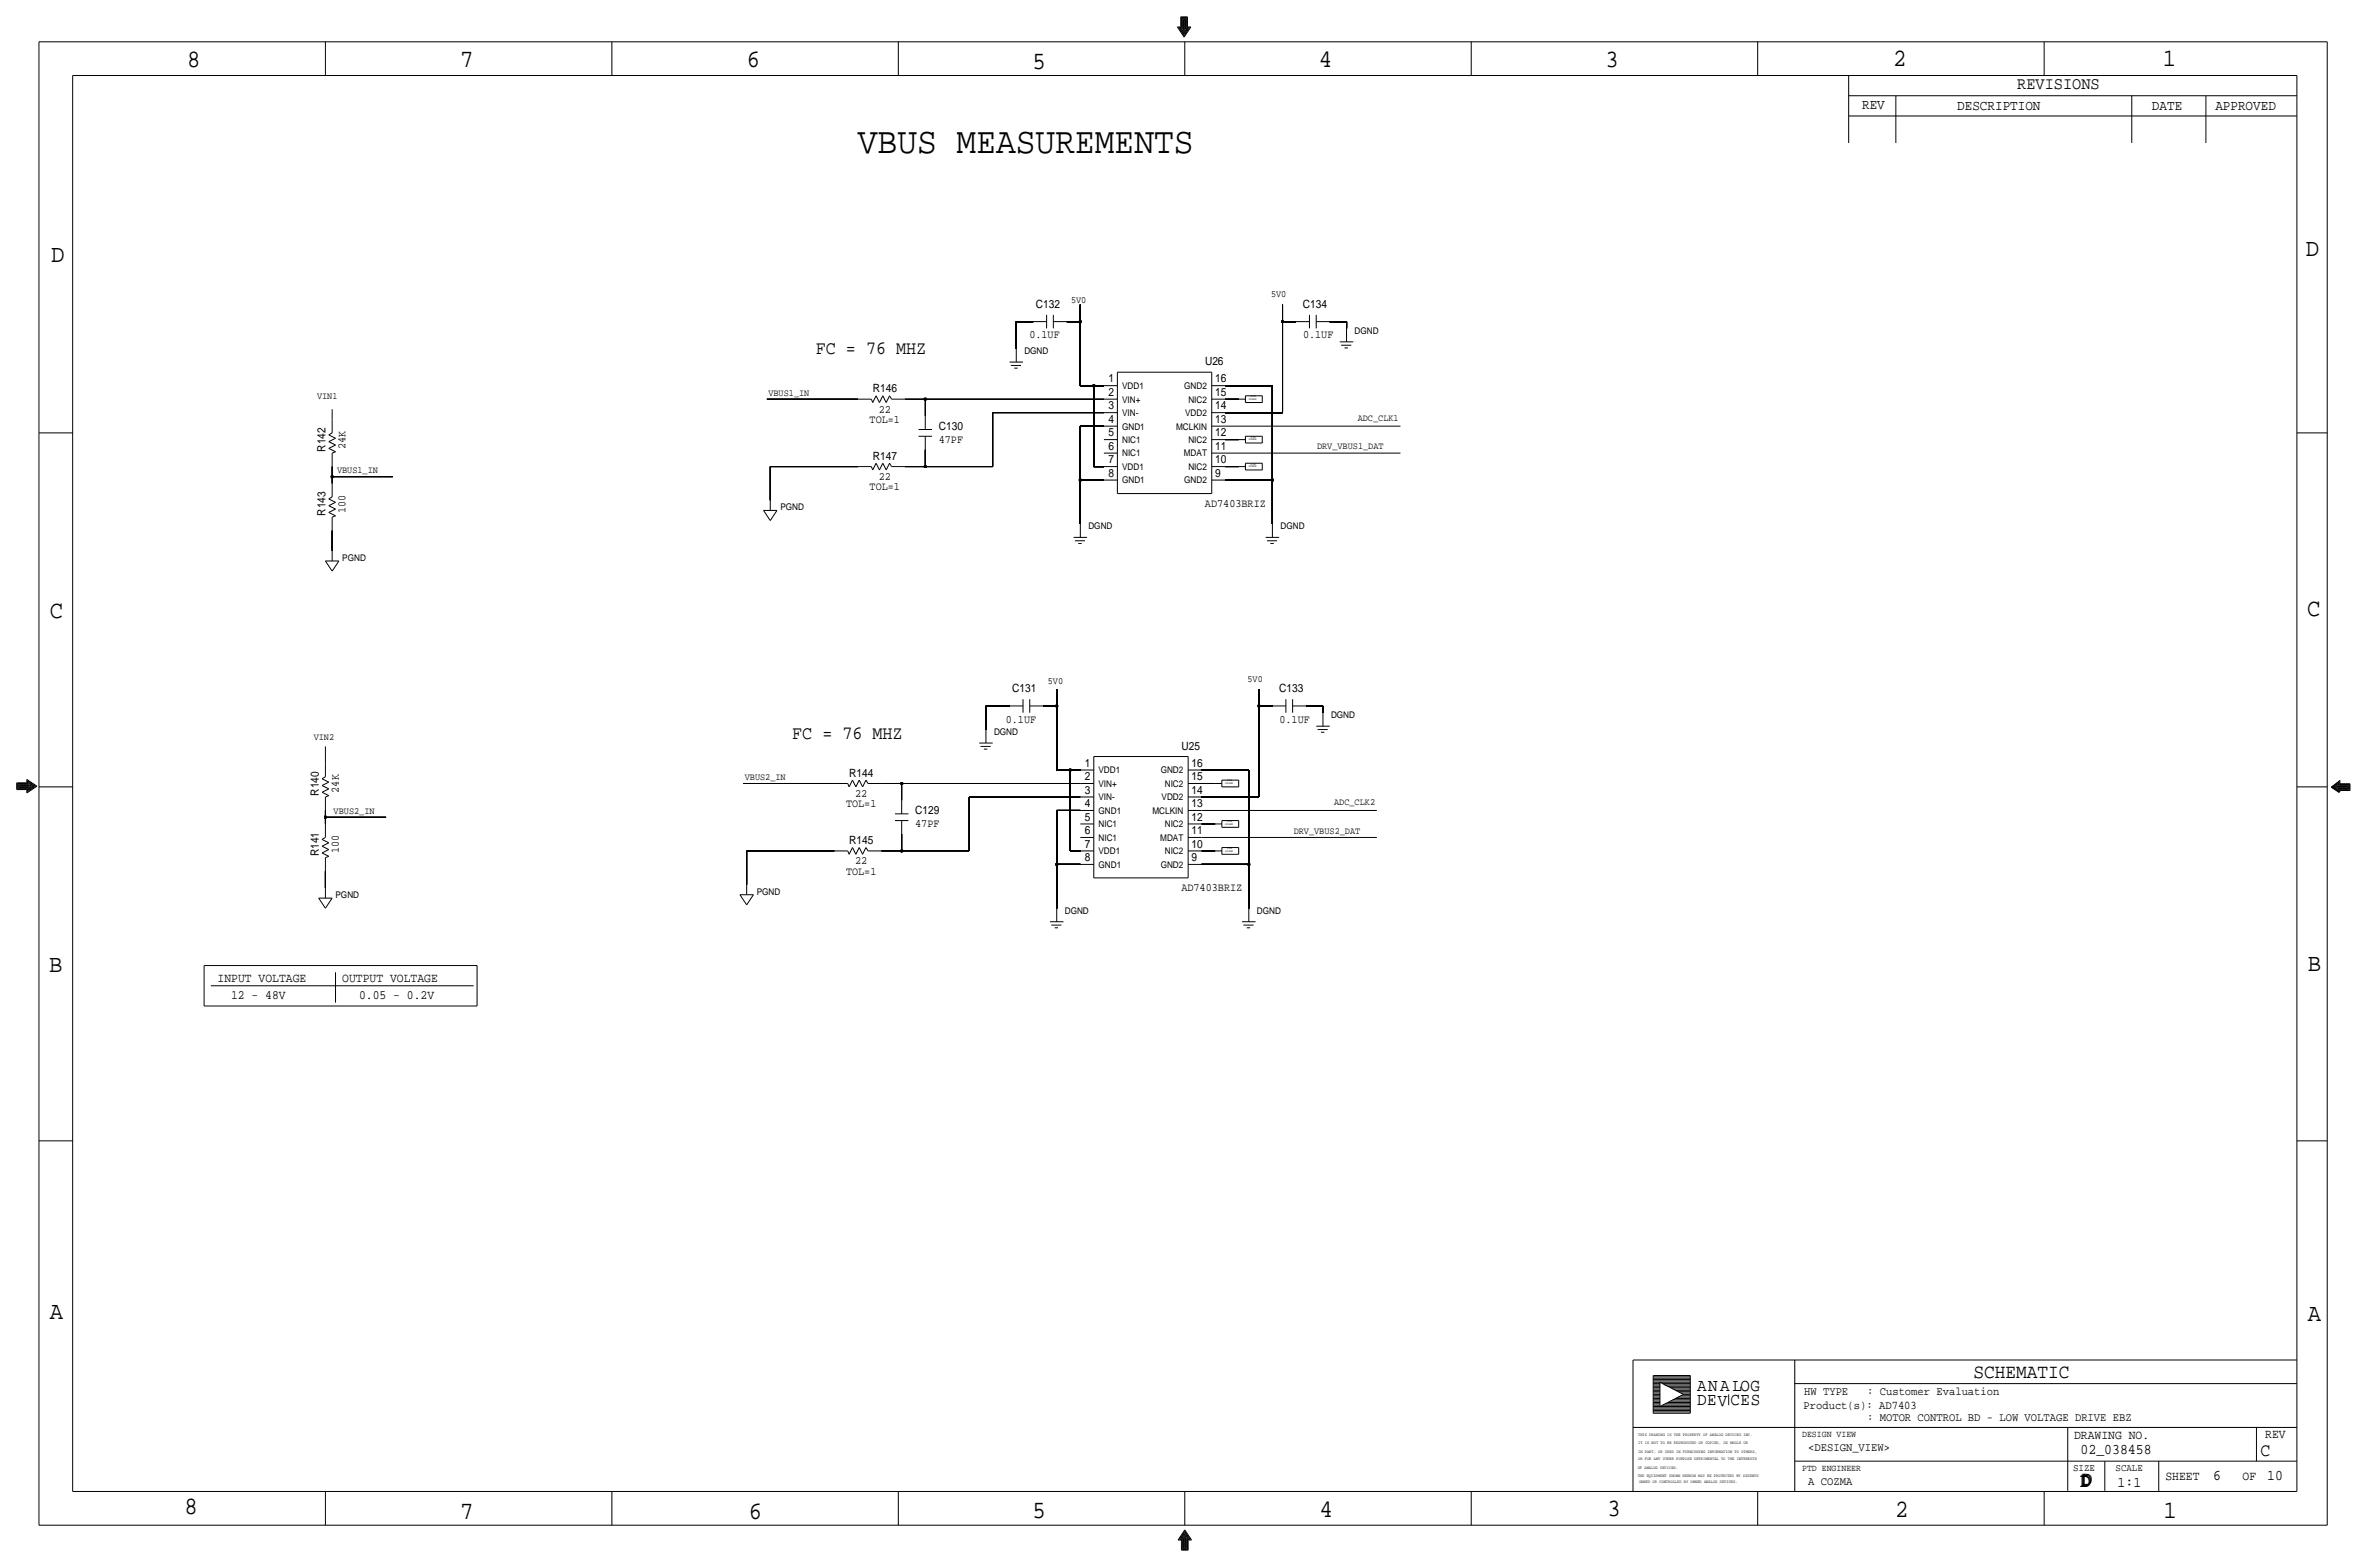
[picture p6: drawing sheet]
<svg xmlns="http://www.w3.org/2000/svg" width="892mm" height="590mm" viewBox="0 0 892 590" stroke-linecap="round" stroke-linejoin="round" font-family="sans-serif">
<defs><g id="words">
<text font-size="13.9" x="323.3" y="57.7">VBUS MEASUREMENTS</text>
<g font-size="9.4">
<text x="70.6" y="25.4">8</text>
<text x="173.4" y="25.4">7</text>
<text x="281.4" y="25.1">6</text>
<text x="389.1" y="26.2">5</text>
<text x="497" y="25.4">4</text>
<text x="605" y="25.1">3</text>
<text x="713.4" y="24.9">2</text>
<text x="815" y="24.9">1</text>
<text x="19.3" y="98.8">D</text>
<text x="868.9" y="96.5">D</text>
<text x="18.8" y="232.7">C</text>
<text x="869.4" y="232.2">C</text>
<text x="869.6" y="365.8">B</text>
<text x="18.5" y="366">B</text>
<text x="18.8" y="496.8">A</text>
<text x="869.6" y="497.6">A</text>
<text x="69.6" y="570.5">8</text>
<text x="173.4" y="572.3">7</text>
<text x="282.2" y="572.3">6</text>
<text x="389.1" y="571.8">5</text>
<text x="497.3" y="571.5">4</text>
<text x="605.7" y="571.2">3</text>
<text x="714.2" y="571.5">2</text>
<text x="815.3" y="572">1</text>
</g>
<g font-size="7.5">
<text x="743.7" y="518.9">SCHEMATIC</text>
<text x="783.8" y="560.3">DD</text>
<text x="784.3" y="559.8">D</text>
</g>
<g font-size="7.1">
<text x="307.4" y="133.5">FC = 76 MHZ</text>
<text x="298.6" y="278.2">FC = 76 MHZ</text>
</g>
<text font-size="7" x="851.9" y="548.4">C</text>
<g font-size="6.7">
<text x="639.5" y="524.2">ANALOG</text>
<text x="639.5" y="529.3">DEV</text>
<text x="652.1" y="529.3">CES</text>
</g>
<text font-size="6.5" x="760.2" y="33.5">REVISIONS</text>
<g font-size="5.6">
<text x="784" y="547.9">02_038458</text>
<text x="834.1" y="557.5">6</text>
<text x="854.4" y="557.5">10</text>
<text x="798" y="560.1">1:1</text>
</g>
<g font-size="5.3">
<text x="701.8" y="41.1">REV</text>
<text x="737.6" y="41.4">DESCRIPTION</text>
<text x="811" y="41.4">DATE</text>
<text x="834.8" y="41.4">APPROVED</text>
</g>
<g font-size="4.8">
<text x="82" y="370.1">INPUT VOLTAGE</text>
<text x="129" y="370.1">OUTPUT VOLTAGE</text>
<text x="87.1" y="376.4">12 - 48V</text>
<text x="135.3" y="376.4">0.05 - 0.2V</text>
<text x="781.6" y="542.1">DRAWING NO.</text>
<text x="853.6" y="541.8">REV</text>
<text x="816" y="557.4">SHEET</text>
<text x="845.1" y="557.5">OF</text>
</g>
<g font-size="4.4">
<text x="679.9" y="525.5">HW TYPE</text>
<text x="703.6" y="525.5">: Customer Evaluation</text>
<text x="679.7" y="530.9">Product(s): AD7403</text>
<text x="703.6" y="535.2">: MOTOR CONTROL BD - LOW VOLTAGE DRIVE EBZ</text>
<text x="681.4" y="546.6">&lt;DESIGN_VIEW&gt;</text>
<text x="681.4" y="559.3">A COZMA</text>
</g>
<g font-size="4.3">
<text x="390.4" y="116.1">C132</text>
<text x="490.9" y="116.1">C134</text>
<text x="387.9" y="127.5">0.1UF</text>
<text x="491" y="127.5">0.1UF</text>
<text x="454.1" y="137.7">U26</text>
<text x="328.9" y="147.8">R146</text>
<text x="417.7" y="144">1</text>
<text x="417.7" y="149.1">2</text>
<text x="457.9" y="144">16</text>
<text x="457.9" y="149.1">15</text>
<text x="331.2" y="155.4">22</text>
<text x="417.7" y="154.2">3</text>
<text x="457.9" y="154.2">14</text>
<text x="327.7" y="159.2">TOL=1</text>
<text x="353.8" y="161.8">C130</text>
<text x="417.7" y="159.3">4</text>
<text x="457.9" y="159.3">13</text>
<text x="353.8" y="166.9">47PF</text>
<text x="417.7" y="164.3">5</text>
<text x="457.9" y="164.3">12</text>
<text x="122.6" y="170.2" transform="rotate(-90 122.6 170.2)">R142</text>
<text x="130.3" y="169" transform="rotate(-90 130.3 169)">24K</text>
<text x="328.9" y="173.2">R147</text>
<text x="417.7" y="169.4">6</text>
<text x="457.9" y="169.4">11</text>
<text x="417.7" y="179.6">8</text>
<text x="417.7" y="174.5">7</text>
<text x="457.9" y="179.6">9</text>
<text x="457.9" y="174.5">10</text>
<text x="327.7" y="184.6">TOL=1</text>
<text x="331.2" y="180.8">22</text>
<text x="454.1" y="191">AD7403BRIZ</text>
<text x="122.6" y="194.3" transform="rotate(-90 122.6 194.3)">R143</text>
<text x="130.3" y="193.2" transform="rotate(-90 130.3 193.2)">100</text>
<text x="381.5" y="260.9">C131</text>
<text x="482" y="260.9">C133</text>
<text x="379" y="272.3">0.1UF</text>
<text x="482.1" y="272.3">0.1UF</text>
<text x="445.2" y="282.4">U25</text>
<text x="320" y="292.6">R144</text>
<text x="408.8" y="288.8">1</text>
<text x="408.8" y="293.9">2</text>
<text x="449" y="288.8">16</text>
<text x="449" y="293.9">15</text>
<text x="120.1" y="299.7" transform="rotate(-90 120.1 299.7)">R140</text>
<text x="127.7" y="298.6" transform="rotate(-90 127.7 298.6)">24K</text>
<text x="408.8" y="299">3</text>
<text x="449" y="299">14</text>
<text x="318.8" y="304">TOL=1</text>
<text x="322.3" y="300.2">22</text>
<text x="408.8" y="304">4</text>
<text x="449" y="304">13</text>
<text x="344.9" y="311.7">47PF</text>
<text x="344.9" y="306.6">C129</text>
<text x="408.8" y="309.1">5</text>
<text x="449" y="309.1">12</text>
<text x="408.8" y="314.2">6</text>
<text x="449" y="314.2">11</text>
<text x="120.1" y="322.6" transform="rotate(-90 120.1 322.6)">R141</text>
<text x="127.7" y="321.4" transform="rotate(-90 127.7 321.4)">100</text>
<text x="320" y="318">R145</text>
<text x="408.8" y="319.3">7</text>
<text x="449" y="319.3">10</text>
<text x="318.8" y="329.4">TOL=1</text>
<text x="322.3" y="325.6">22</text>
<text x="408.8" y="324.4">8</text>
<text x="449" y="324.4">9</text>
<text x="445.2" y="335.8">AD7403BRIZ</text>
</g>
<g font-size="3.8">
<text x="781.3" y="554">SIZE</text>
<text x="797.3" y="554">SCALE</text>
</g>
<g font-size="3.6">
<text x="479" y="112">5V0</text>
<text x="403.6" y="114.2">5V0</text>
<text x="289.6" y="149.2">VBUS1_IN</text>
<text x="119.5" y="150.3">VIN1</text>
<text x="511.7" y="158.6">ADC_CLK1</text>
<text x="496.3" y="169.3">DRV_VBUS1_DAT</text>
<text x="127" y="178.4">VBUS1_IN</text>
<text x="394.9" y="257.6">5V0</text>
<text x="470.1" y="256.7">5V0</text>
<text x="118.2" y="278.6">VIN2</text>
<text x="280.7" y="293.9">VBUS2_IN</text>
<text x="502.8" y="303.4">ADC_CLK2</text>
<text x="125.7" y="306.6">VBUS2_IN</text>
<text x="487.5" y="314.1">DRV_VBUS2_DAT</text>
</g>
<g font-size="3.5">
<text x="510.5" y="125.7">DGND</text>
<text x="386" y="133.3">DGND</text>
<text x="422.9" y="146.6">VDD1</text>
<text x="446.3" y="146.6">GND2</text>
<text x="422.9" y="151.6">VIN+</text>
<text x="447.8" y="151.6">NIC2</text>
<text x="422.9" y="161.8">GND1</text>
<text x="422.9" y="156.7">VIN-</text>
<text x="443.2" y="161.8">MCLKIN</text>
<text x="446.6" y="156.7">VDD2</text>
<text x="422.9" y="166.9">NIC1</text>
<text x="447.8" y="166.9">NIC2</text>
<text x="422.9" y="172">NIC1</text>
<text x="446.1" y="172">MDAT</text>
<text x="422.9" y="177">VDD1</text>
<text x="447.8" y="177">NIC2</text>
<text x="422.9" y="182.1">GND1</text>
<text x="446.3" y="182.1">GND2</text>
<text x="294.1" y="192.2">PGND</text>
<text x="410.2" y="199.4">DGND</text>
<text x="482.5" y="199.4">DGND</text>
<text x="129" y="211.3">PGND</text>
<text x="501.6" y="270.5">DGND</text>
<text x="374.6" y="276.9">DGND</text>
<text x="414" y="291.3">VDD1</text>
<text x="437.4" y="291.3">GND2</text>
<text x="414" y="296.4">VIN+</text>
<text x="438.9" y="296.4">NIC2</text>
<text x="414" y="301.5">VIN-</text>
<text x="437.7" y="301.5">VDD2</text>
<text x="414" y="311.7">NIC1</text>
<text x="414" y="306.6">GND1</text>
<text x="434.3" y="306.6">MCLKIN</text>
<text x="438.9" y="311.7">NIC2</text>
<text x="414" y="316.7">NIC1</text>
<text x="437.2" y="316.7">MDAT</text>
<text x="414" y="321.8">VDD1</text>
<text x="438.9" y="321.8">NIC2</text>
<text x="414" y="326.9">GND1</text>
<text x="437.4" y="326.9">GND2</text>
<text x="126.4" y="338.3">PGND</text>
<text x="285.2" y="337">PGND</text>
<text x="401.3" y="344.2">DGND</text>
<text x="473.7" y="344.2">DGND</text>
<text x="679.1" y="541.3">DESIGN VIEW</text>
<text x="679.1" y="554">PTD ENGINEER</text>
</g>
<g font-size="1.6">
<text x="617.3" y="541.1">THIS DRAWING IS THE PROPERTY OF ANALOG DEVICES INC.</text>
<text x="617.3" y="543.9">IT IS NOT TO BE REPRODUCED OR COPIED, IN WHOLE OR</text>
<text x="617.3" y="547.2">IN PART, OR USED IN FURNISHING INFORMATION TO OTHERS,</text>
<text x="617.3" y="550">OR FOR ANY OTHER PURPOSE DETRIMENTAL TO THE INTERESTS</text>
<text x="617.2" y="553.2">OF ANALOG DEVICES.</text>
<text x="617.2" y="556.3">THE EQUIPMENT SHOWN HEREON MAY BE PROTECTED BY PATENTS</text>
<text x="617.7" y="558.8">OWNED OR CONTROLLED BY OWNED ANALOG DEVICES.</text>
</g>
<g font-size="1.1">
<text x="471.4" y="149.6">PIN</text>
<text x="470.6" y="150.6">SPARE</text>
<text x="470.6" y="165.9">SPARE</text>
<text x="471.4" y="164.8">PIN</text>
<text x="470.6" y="176">SPARE</text>
<text x="471.4" y="175">PIN</text>
<text x="461.7" y="295.4">SPARE</text>
<text x="462.5" y="294.4">PIN</text>
<text x="461.7" y="310.6">SPARE</text>
<text x="462.5" y="309.6">PIN</text>
<text x="461.7" y="320.8">SPARE</text>
<text x="462.5" y="319.8">PIN</text>
</g>
</g></defs>
<!-- layer: Nets -->
<g fill="none" stroke="#000" stroke-width=".38">
<path d="M407.1 114.8v6.4zM483.3 114.8v6.4zM383 121.2v10.1zM383 121.2h6.3zM402 121.2h5.1zM407.1 121.2v24.1zM483.3 121.2v34.2zM483.3 121.2h5.1zM501.1 121.2h6.3zM507.4 121.2v2.5zM125.2 154.2v3.8zM289 150.4h34.3z"/>
<path d="M341.1 150.4h7.6zM348.7 150.4v6.3zM348.7 150.4h67.3zM374.1 155.4v20.4zM374.1 155.4h41.9zM407.1 145.3h5.1zM412.2 145.3v30.5zM412.2 145.3h3.8zM461.7 155.4h21.6zM461.7 145.3h17.8zM461.7 150.4h5.1zM479.5 145.3v35.5z"/>
<path d="M125.2 179.6v2.5zM125.2 175.8v3.8zM125.2 179.6h22.8zM290.3 175.8v12.7zM290.3 175.8h33zM341.1 175.8h7.6zM348.7 169.4v6.4zM348.7 175.8h25.4zM407.1 160.5v20.3zM407.1 160.5h8.9zM412.2 175.8h3.8zM461.7 170.7h66.1z"/>
<path d="M461.7 175.8h5.1zM461.7 165.6h5.1zM461.7 160.5h66.1zM125.2 199.9v7.6zM407.1 180.8v16.6zM407.1 180.8h8.9zM461.7 180.8h17.8zM479.5 180.8v16.6zM398.2 259.6v6.3zM474.4 259.6v6.3zM371.6 265.9v8.9zM371.6 265.9h8.8z"/>
<path d="M393.1 265.9h5.1zM398.2 265.9v24.2zM474.4 265.9h5.1zM474.4 265.9v34.3zM492.2 265.9h6.4zM498.6 265.9v2.6zM122.6 281.2v6.3zM280.1 295.1h34.3zM332.2 295.1h7.6zM339.8 295.1v6.4zM339.8 295.1h67.3zM398.2 290.1h5.1z"/>
<path d="M403.3 290.1v30.4zM403.3 290.1h3.8zM452.8 290.1h17.8zM452.8 295.1h5.1zM470.6 290.1v35.5zM122.6 307.8v2.6zM122.6 305.3v2.5zM122.6 307.8h22.9zM339.8 314.2v6.3zM365.2 300.2v20.3zM365.2 300.2h41.9zM398.2 305.3v20.3z"/>
<path d="M398.2 305.3h8.9zM452.8 310.4h5.1zM452.8 305.3h66.1zM452.8 300.2h21.6zM452.8 315.5h66.1zM122.6 328.2v6.3zM281.4 320.5v12.7zM281.4 320.5h33zM332.2 320.5h7.6zM339.8 320.5h25.4zM398.2 325.6v16.5zM398.2 325.6h8.9z"/>
<path d="M403.3 320.5h3.8zM452.8 320.5h5.1zM452.8 325.6h17.8zM470.6 325.6v16.5zM76.9 363.7h102.9zM76.9 363.7v15.3zM76.9 379h102.9zM79.5 371.3h99zM126.4 366.3v11.4zM179.8 363.7v15.3z"/>
</g>
<g fill="#000" stroke="#000" stroke-width=".38">
<circle cx="407.1" cy="121.2" r=".51"/>
<circle cx="483.3" cy="121.2" r=".51"/>
<circle cx="348.7" cy="150.4" r=".51"/>
<circle cx="412.2" cy="145.3" r=".51"/>
<circle cx="125.2" cy="179.6" r=".51"/>
<circle cx="348.7" cy="175.8" r=".51"/>
<circle cx="407.1" cy="180.9" r=".51"/>
<circle cx="479.5" cy="180.9" r=".51"/>
<circle cx="398.2" cy="265.9" r=".51"/>
<circle cx="474.4" cy="265.9" r=".51"/>
<circle cx="339.8" cy="295.2" r=".51"/>
<circle cx="403.3" cy="290.1" r=".51"/>
<circle cx="122.6" cy="307.9" r=".51"/>
<circle cx="339.8" cy="320.6" r=".51"/>
<circle cx="398.2" cy="325.6" r=".51"/>
<circle cx="470.6" cy="325.6" r=".51"/>
</g>
<!-- layer: Components -->
<g fill="none" stroke="#000" stroke-width=".38">
<path d="M394.4 118.6v5.1zM397 118.6v5.1zM493.5 118.6v5.1zM496 118.6v5.1zM380.4 136.4h5.1zM380.9 137.7h3.9zM382.2 138.7h1.3zM383 131.3v5.1zM389.3 121.2h5.1zM397 121.2h5zM488.4 121.2h5.1zM496 121.2h5.1z"/>
<path d="M504.9 128.8h5.1zM505.4 130h3.8zM506.7 131.1h1.2zM507.4 123.7v5.1zM125.2 158v5.1zM323.3 150.4h5.1zM328.4 150.4l.5 1.2zM330.1 149.1l-1.2 2.5zM330.1 149.1l1.3 2.5zM332.7 149.1l-1.3 2.5zM332.7 149.1l1.3 2.5zM335.2 149.1l.8 1.3z"/>
<path d="M335.2 149.1l-1.2 2.5zM336 150.4h5.1zM348.7 156.7v5.1zM416 150.4h5.1zM416 155.4h5.1zM416 145.3h5.1zM421.1 140.2h35.5zM421.1 140.2v45.7zM456.6 140.2v45.7zM456.6 145.3h5.1zM456.6 150.4h5.1zM456.6 155.4h5.1z"/>
<path d="M466.8 150.4h2.5zM469.3 149.1h6.4zM469.3 151.6h6.4zM469.3 149.1v2.5zM475.7 149.1v2.5zM123.9 163.8l1.3-.7zM123.9 166.4l2.5-1.3zM123.9 168.9l2.5-1.3zM123.9 163.8l2.5 1.3zM123.9 166.4l2.5 1.2zM123.9 168.9l2.5 1.3zM125.2 170.7v5.1z"/>
<path d="M125.2 170.7l1.2-.5zM323.3 175.8h5.1zM328.4 175.8l.5 1.2zM330.1 174.5l-1.2 2.5zM330.1 174.5l1.3 2.5zM332.7 174.5l-1.3 2.5zM332.7 174.5l1.3 2.5zM335.2 174.5l.8 1.3zM335.2 174.5l-1.2 2.5zM336 175.8h5.1zM346.2 161.8h5zM346.2 164.3h5z"/>
<path d="M348.7 164.3v5.1zM416 175.8h5.1zM416 170.7h5.1zM416 165.6h5.1zM416 160.5h5.1zM456.6 160.5h5.1zM456.6 165.6h5.1zM456.6 170.7h5.1zM456.6 175.8h5.1zM466.8 165.6h2.5zM466.8 175.8h2.5zM469.3 164.3h6.4z"/>
<path d="M469.3 166.9h6.4zM469.3 164.3v2.6zM469.3 174.5h6.4zM469.3 177h6.4zM469.3 174.5v2.5zM475.7 164.3v2.6zM475.7 174.5v2.5zM123.9 188l1.3-.8zM123.9 190.5l2.5-1.3zM123.9 193l2.5-1.2zM123.9 188l2.5 1.2zM123.9 190.5l2.5 1.3z"/>
<path d="M123.9 193l2.5 1.3zM125.2 182.1v5.1zM125.2 194.8v5.1zM125.2 194.8l1.2-.5zM287.7 192.3l2.6 3.8zM287.7 192.3h5.1zM290.3 188.5v3.8zM292.8 192.3l-2.5 3.8zM407.1 197.4v5zM416 180.8h5.1zM421.1 185.9h35.5zM456.6 180.8h5.1z"/>
<path d="M479.5 197.4v5zM122.6 211.3l2.6 3.8zM122.6 211.3h5.1zM125.2 207.5v3.8zM127.7 211.3l-2.5 3.8zM404.6 202.4h5.1zM405.1 203.7h3.8zM406.3 204.7h1.3zM477 202.4h5zM477.5 203.7h3.8zM478.7 204.7h1.3zM369 279.9h5.1z"/>
<path d="M371.6 274.8v5.1zM380.4 265.9h5.1zM385.5 263.4v5.1zM388.1 263.4v5.1zM388.1 265.9h5zM479.5 265.9h5.1zM484.6 263.4v5.1zM487.1 265.9h5.1zM487.1 263.4v5.1zM496 273.6h5.1zM496.5 274.8h3.8zM497.8 275.8h1.3z"/>
<path d="M498.6 268.5v5.1zM121.4 293.4l2.5 1.2zM121.4 295.9l2.5 1.3zM121.4 298.5l2.5 1.2zM121.4 293.4l1.2-.8zM121.4 295.9l2.5-1.3zM121.4 298.4l2.5-1.2zM122.6 287.5v5.1zM314.4 295.1h5.1zM319.5 295.1l.5 1.3zM321.3 293.9l1.2 2.5zM321.3 293.9l-1.3 2.5z"/>
<path d="M323.8 293.9l-1.3 2.5zM323.8 293.9l1.3 2.5zM326.3 293.9l-1.2 2.5zM326.3 293.9l.8 1.2zM327.1 295.1h5.1zM369.5 281.2h3.8zM370.8 282.2h1.3zM407.1 295.1h5.1zM407.1 290.1h5.1zM412.2 285h35.6zM412.2 285v45.7zM447.8 285v45.7z"/>
<path d="M447.8 290.1h5zM447.8 295.1h5zM457.9 295.1h2.6zM460.5 293.9h6.3zM460.5 296.4h6.3zM460.5 293.9v2.5zM466.8 293.9v2.5zM121.4 316.2l2.5 1.3zM121.4 318.8l2.5 1.2zM121.4 316.2l1.2-.7zM121.4 318.8l2.5-1.3zM122.6 300.2v5.1z"/>
<path d="M122.6 300.2l1.3-.5zM122.6 310.4v5.1zM321.3 319.3l1.2 2.5zM321.3 319.3l-1.3 2.5zM323.8 319.3l-1.3 2.5zM323.8 319.3l1.3 2.5zM326.3 319.3l-1.2 2.5zM326.3 319.3l.8 1.2zM337.3 306.6h5zM337.3 309.1h5zM339.8 309.1v5.1zM339.8 301.5v5.1z"/>
<path d="M407.1 315.5h5.1zM407.1 310.4h5.1zM407.1 305.3h5.1zM407.1 300.2h5.1zM447.8 300.2h5zM447.8 305.3h5zM447.8 310.4h5zM447.8 315.5h5zM457.9 310.4h2.6zM460.5 319.3h6.3zM460.5 319.3v2.5zM460.5 309.1h6.3z"/>
<path d="M460.5 311.7h6.3zM460.5 309.1v2.6zM466.8 319.3v2.5zM466.8 309.1v2.6zM120.1 338.3h5.1zM120.1 338.3l2.5 3.8zM121.4 321.3l2.5 1.3zM121.4 321.3l2.5-1.3zM122.6 323.1v5.1zM122.6 323.1l1.3-.5zM122.6 334.5v3.8zM125.2 338.3l-2.6 3.8z"/>
<path d="M278.8 337.1h5.1zM278.8 337.1l2.6 3.8zM281.4 333.2v3.9zM283.9 337.1l-2.5 3.8zM314.4 320.5h5.1zM319.5 320.5l.5 1.3zM327.1 320.5h5.1zM407.1 325.6h5.1zM407.1 320.5h5.1zM412.2 330.7h35.6zM447.8 320.5h5zM447.8 325.6h5z"/>
<path d="M457.9 320.5h2.6zM460.5 321.8h6.3zM395.7 347.2h5.1zM396.2 348.5h3.8zM397.5 349.5h1.2zM398.2 342.1v5.1zM468.1 347.2h5.1zM468.6 348.5h3.8zM469.8 349.5h1.3zM470.6 342.1v5.1z"/>
</g>
<!-- layer: Page Border and Title Block -->
<g fill="none" stroke="#000" stroke-width=".38">
<path d="M14.7 15.7v558.8zM14.7 15.7h862.3zM122.6 15.7v12.7zM230.6 15.7v12.7zM338.5 15.7v12.7zM443.7 10.2h1.3zM443.7 10.2l2.5 3.8zM444.2 10.4h1zM444.2 10.4l2 3.1zM444.7 10.7h.8zM444.7 10.7l1.5 2.3zM445 6.3v3.9z"/>
<path d="M445 6.3h2.5zM445.2 6.6v3.8zM445.2 6.6h2zM445.2 10.9h.5zM445.2 10.9l1 1.5zM445.5 6.9v3.8zM445.5 6.9h1.5zM445.7 11.2h.3zM445.7 7.1v3.8zM445.7 7.1h1zM445.7 11.2l.5 .7zM446 7.4v3.8z"/>
<path d="M446 7.4h.5zM446.2 7.6v4.1zM446.5 11.2h.2zM446.5 7.4v3.8zM446.5 15.7v12.7zM446.7 10.9h.5zM446.7 11.2l-.5 .7zM446.7 7.1v3.8zM447 10.7h.8zM447 6.9v3.8zM447.2 10.4h1.1zM447.2 6.6v3.8z"/>
<path d="M447.2 10.9l-1 1.5zM447.5 10.2h1.3zM447.5 6.4v3.8zM447.8 10.7l-1.6 2.3zM448.3 10.4l-2.1 3.1zM448.8 10.2l-2.6 3.8zM554.4 15.7v12.7zM662.4 15.7v12.7zM770.3 15.7v12.7zM877 15.7v558.8zM27.4 28.4v533.4zM27.4 28.4h838.2z"/>
<path d="M696.7 36.1h168.9zM696.7 28.4v25.4zM714.5 36.1v17.7zM803.4 36.1v17.7zM831.3 36.1v17.7zM865.6 28.4v533.4zM696.7 43.7h168.9zM14.7 163.1h12.7zM865.6 163.1h11.4zM6.3 294.9h3.8zM6.3 294.9v2.5zM6.3 297.4h3.8z"/>
<path d="M6.6 295.1v2.1zM6.6 295.1h3.8zM6.6 297.2h3.8zM6.8 296.9h3.8zM6.8 295.4v1.5zM6.8 295.4h3.8zM7.1 296.7h3.8zM7.1 295.7v1zM7.1 295.7h3.8zM7.3 296.4h3.8zM7.3 295.9v.5zM7.3 295.9h3.8z"/>
<path d="M7.6 296.2h4zM10.1 297.4v1.3zM10.1 298.7l3.8-2.5zM10.1 293.6l3.8 2.6zM10.1 293.6v1.3zM10.4 298.2l3-2zM10.4 297.2v1zM10.4 294.1v1zM10.4 294.1l3 2.1zM10.6 297.7l2.3-1.5zM10.6 296.9v.8zM10.6 294.6v.8z"/>
<path d="M10.6 294.6l2.3 1.6zM10.9 295.1v.6zM10.9 295.1l1.5 1.1zM10.9 296.7v.5zM10.9 297.2l1.5-1zM11.1 296.7l.8-.5zM11.1 295.7v.2zM11.1 295.7l.8 .5zM11.1 296.4v.3zM14.7 296.4h12.7zM865.6 296.4h11.4zM878.5 296.5l3-2z"/>
<path d="M878.5 296.5l3 2.1zM878.7 296.5l3.1 1.8zM878.7 296.5l3.1-2.5zM879 296.5l2.3-1.5zM879 296.5l2.3 1.5zM879.5 296.5l1.5 1zM879.5 296.5l1.5-1zM880 296.5l.8 .5zM880 296.5l.8-.5zM880.3 296.5h4zM880.8 296.3h3.8zM880.8 296v.3z"/>
<path d="M880.8 296.8v.2zM880.8 296.8h3.8zM881 296h3.8zM881 295.5v.5zM881 297v.5zM881 297h3.8zM881.3 297.3h3.8zM881.3 295.8h3.8zM881.3 295v.8zM881.3 297.3v.7zM881.5 297.5h3.8zM881.5 295.5h3.8z"/>
<path d="M881.5 294.5v1zM881.5 297.5v1.1zM881.8 297.8h3.8zM881.8 297.8v.5zM881.8 294v1.2zM881.8 295.2h3.8zM884.6 296.3v.5zM884.8 296v1zM885.1 295.8v1.5zM885.3 295.5v2zM885.6 295.2v2.6zM14.7 429.8h12.7z"/>
<path d="M865.6 429.8h11.4zM615.4 512.3v49.5zM615.4 512.3h250.2zM623 518.2h14zM623 518.7h14zM623 519.7h14zM623 519.2h14zM623 518.2v14.2zM637 518.2v14.2zM676.4 512.3v49.5zM615.4 537.7h250.2zM623 528.3h2.6z"/>
<path d="M623 529.3h2.6zM623 529.8h14zM623 520.7h14zM623 532.4h14zM623 531.9h14zM623 531.4h14zM623 530.4h14zM623 530.9h14zM623 526.3h2.6zM623 525.3h2.6zM623 527.3h2.6zM623 525.8h2.6z"/>
<path d="M623 527.8h2.6zM623 528.8h2.6zM623 526.8h2.6zM623 523.2h2.6zM623 524.8h2.6zM623 523.7h2.6zM623 522.7h2.6zM623 524.3h2.6zM623 521.7h2.6zM623 521.2h2.6zM623 522.2h2.6zM623 520.2h14z"/>
<path d="M625.6 529.8l8.8-4.5zM625.6 520.7v9.1zM625.6 520.7l8.8 4.6zM626.6 529.3h10.4zM626.6 521.2h10.4zM627.3 521.7h9.7zM627.6 528.8h9.4zM628.3 522.2h8.7zM628.6 528.3h8.4zM629.6 527.8h7.4zM629.6 522.7h7.4zM630.4 527.3h6.6z"/>
<path d="M630.4 523.2h6.6zM631.4 523.7h5.6zM631.4 526.8h5.6zM632.4 526.3h4.6zM632.4 524.3h4.6zM633.4 525.8h3.6zM633.4 524.8h3.6zM634.4 525.3h2.6zM651.5 525.3v4zM676.4 521.2h189.2zM779.2 537.7v23.9zM850.3 537.7v12.7z"/>
<path d="M676.4 550.4h189.2zM793.2 550.4v11.2zM813.5 550.4v11.4zM14.7 574.5h862.3zM27.4 561.8h838.2zM122.6 561.8v12.7zM230.6 561.8v12.7zM338.5 561.8v12.7zM444.4 579.9h1.1zM445 579.6h.7zM445.5 579.4h.5zM445.5 579.9v3.8z"/>
<path d="M445.7 579.6v3.8zM446 579.4v3.8zM446 579.1h.2zM446.2 579.1v3.8zM446.5 577.3l-1.5 2.3zM446.5 578.4l-.5 .7zM446.5 576.3l2.5 3.8zM446.5 576.8l-2.1 3.1zM446.5 577.9l-1 1.5zM446.5 561.8v12.7zM446.5 576.3l-2.6 3.8zM446.5 576.8l2 3.1z"/>
<path d="M446.5 577.3l1.5 2.3zM446.5 578.6v4.1zM446.5 578.4l.5 .7zM446.5 577.9l1 1.5zM446.7 579.1h.3zM446.7 579.1v3.8zM447 579.4v3.8zM447 579.4h.5zM447.2 579.6h.8zM447.2 579.6v3.8zM447.5 579.9v3.8zM447.5 579.9h1z"/>
<path d="M554.4 561.8v12.7zM662.4 561.8v12.7zM770.3 561.8v12.7zM443.9 580.1h1.3zM445.2 583.9h2.6zM445.2 580.1v3.8zM445.5 583.7h2zM445.7 583.4h1.5zM446 583.2h1zM446.2 582.9h.5zM447.8 580.1v3.8zM447.8 580.1h1.2z"/>
</g>
<use href="#words"/>
</svg>
